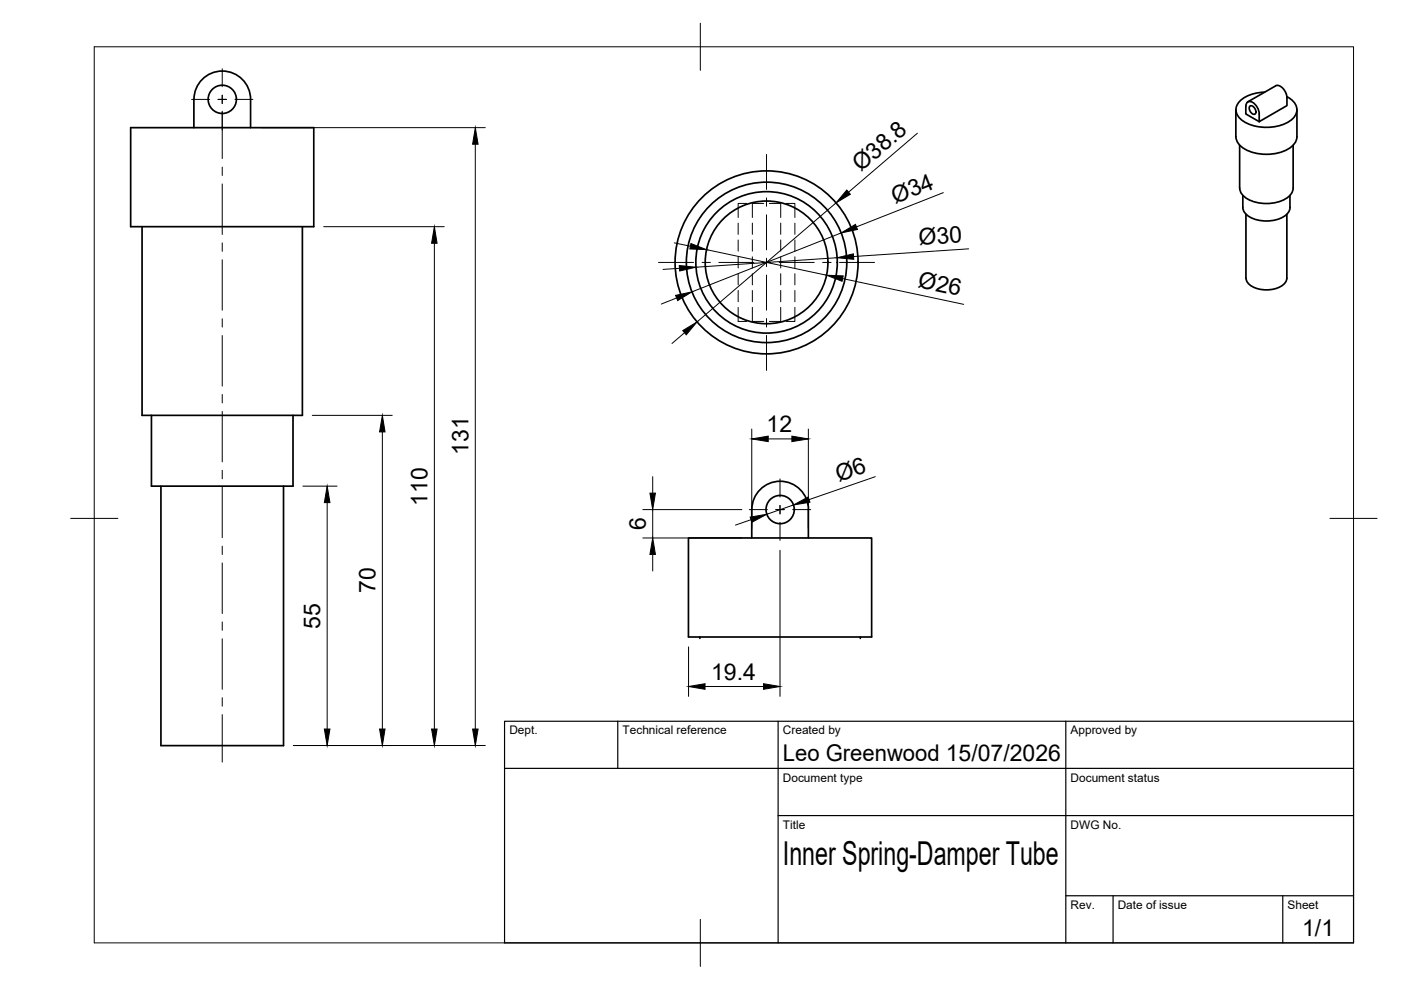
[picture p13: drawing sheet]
<svg xmlns="http://www.w3.org/2000/svg" width="297mm" height="210mm" viewBox="0 0 297 210" stroke-linecap="round" stroke-linejoin="round" font-family="sans-serif">
<defs><g id="words">
<text font-size="7" x="166" y="183.4">Inner Spring-Damper Tube</text>
<g font-size="4.9">
<text x="182.5" y="36.5" transform="rotate(-41 182.5 36.5)">Ø38.8</text>
<text x="189.8" y="43.2" transform="rotate(-22 189.8 43.2)">Ø34</text>
<text x="194.9" y="51.9" transform="rotate(-4 194.9 51.9)">Ø30</text>
<text x="194.5" y="60.9" transform="rotate(12 194.5 60.9)">Ø26</text>
<text x="162.5" y="91.7">12</text>
<text x="99.3" y="96.5" transform="rotate(-90 99.3 96.5)">131</text>
<text x="90.6" y="107.3" transform="rotate(-90 90.6 107.3)">110</text>
<text x="177.8" y="102.1" transform="rotate(-19 177.8 102.1)">Ø6</text>
<text x="136.9" y="112.4" transform="rotate(-90 136.9 112.4)">6</text>
<text x="79.6" y="125.8" transform="rotate(-90 79.6 125.8)">70</text>
<text x="67.9" y="133.3" transform="rotate(-90 67.9 133.3)">55</text>
<text x="150.8" y="144.1">19.4</text>
<text x="166" y="161.4">Leo Greenwood 15/07/2026</text>
<text x="276.1" y="198.6">1/1</text>
</g>
<g font-size="2.5">
<text x="108" y="155.7">Dept.</text>
<text x="132" y="155.7">Technical reference</text>
<text x="166" y="155.7">Created by</text>
<text x="227" y="155.7">Approved by</text>
<text x="166" y="165.7">Document type</text>
<text x="227" y="165.7">Document status</text>
<text x="166" y="175.7">Title</text>
<text x="227" y="175.7">DWG No.</text>
<text x="227" y="192.7">Rev.</text>
<text x="237" y="192.7">Date of issue</text>
<text x="273" y="192.7">Sheet</text>
</g>
</g></defs>
<!-- layer: Visible -->
<g fill="none" stroke="#000" stroke-width=".36">
<path d="M268.1 19.5a6.8 6.8 0 0 0-5.8 2.7 2.71 2.71 0 0 0 1.6 3.7 9.6 9.6 0 0 0 10.2-.7 2.54 2.54 0 0 0-.5-4.2l-.7-.5M270.4 18.2l-5.9 3.4M270.5 18.2a2.18 2.18 0 0 1 2.3 2.1l.1 .4M27.7 27.1h38.8v21h-38.8zM41.1 21.1v6M41.1 21.1a6 6 0 0 1 6-6 6 6 0 0 1 6 6M53.1 21.1v6M262 23.3v5.7M262.8 30.8v9.1M262.8 39.9a3.5 3.5 0 0 0 2.9 2.8 8.4 8.4 0 0 0 7.7-1.2l.7-1 .1-.6M264.1 22.5v1.7l2.9 1.6M264.2 22.5a.95 .95 0 0 1 .6-1 .95 .95 0 0 1 1.1 .5l.7 .8a4.5 4.5 0 0 1 .4 3"/>
<path d="M265.1 22.5a1.16 1.16 0 0 1 1 1.7 1.16 1.16 0 0 1-1-1.7zM272.9 20.8v1.6l-5.9 3.4M274.2 30.8v9.1M275 23.3v5.7a4 4 0 0 1-3.2 3.2 9.6 9.6 0 0 1-8.9-1.3l-.8-1.2-.1-.7M30.1 48.1v40h34v-40M263.5 41.4v2.6M263.5 44a3.4 3.4 0 0 0 3.1 2.6 6.7 6.7 0 0 0 6.5-1.5l.4-1.1M264.2 45.4v13.6a2.94 2.94 0 0 0 2.6 2.3 5.8 5.8 0 0 0 5.7-1.4l.3-.9v-13.6M273.5 41.4v2.6M32.1 88.1v15h30v-15M34.1 103.1v55h26v-55M146 114.1h38.8v21h-38.8z"/>
<path d="M171.4 108v6.1M171.4 108a6 6 0 0 0-6-6 6 6 0 0 0-6 6v6.1M148.4 135.1v.3M182.4 135.1v.3"/>
<circle cx="47.1" cy="21.1" r="3"/>
<circle cx="162.5" cy="55.6" r="19.4"/>
<circle cx="162.5" cy="55.6" r="17"/>
<circle cx="162.5" cy="55.6" r="15"/>
<circle cx="162.5" cy="55.6" r="13"/>
<circle cx="165.4" cy="108" r="3"/>
</g>
<!-- layer: Hidden -->
<g fill="none" stroke="#000" stroke-width=".21">
<path d="M156.5 47.3v2.4M156.5 50.9v2.3M156.5 54.5v2.3M156.5 58v2.4M158.3 43.1h-1.8v3M159.5 43.1v3M159.5 47.3v2.4M159.5 50.9v2.3M159.5 54.5v2.3M159.5 58v2.4M159.5 43.1h2.4M163.1 43.1h2.4"/>
<path d="M165.5 43.1v3M165.5 47.3v2.4M165.5 50.9v2.3M165.5 54.5v2.3M165.5 58v2.4M166.7 43.1h1.8v3M168.5 47.3v2.4M168.5 50.9v2.3M168.5 54.5v2.3M168.5 58v2.4M156.5 65.2v2.9h1.8M156.5 61.6v2.4"/>
<path d="M159.5 61.6v2.4M159.5 65.2v2.9M159.5 68.1h2.4M163.1 68.1h2.4M165.5 61.6v2.4M165.5 65.2v2.9M168.5 65.2v2.9h-1.8M168.5 61.6v2.4"/>
</g>
<!-- layer: BORDER -->
<path d="M20 9.9h267v190h-267zM148.5 4.9v10M15 109.9h10M282 109.9h10M148.5 194.9v10" fill="none" stroke="#000" stroke-width=".21"/>
<!-- layer: TITLEBLOCK -->
<path d="M107 152.9h180v47h-180zM131 152.9v10M165 152.9v47M226 152.9v47M107 162.9h180M165 172.9h122M226 189.9h61M236 189.9v10M272 189.9v10" fill="none" stroke="#000" stroke-width=".25"/>
<!-- layer: Smart Centers -->
<g fill="none" stroke="#000" stroke-width=".21">
<path d="M47.1 14.6v3.8M40.6 21.1h3.8M46.2 21.1h1.8M47.1 20.2v1.8M47.1 23.6v10M47.1 35.4v1.8M47.1 39v10.7M49.8 21.1h3.8M162.5 32.7v7.5M47.1 51.5v1.8M47.1 55.1v10.7M139.6 55.6h7.4"/>
<path d="M148.8 55.6h1.8M152.4 55.6h7.5M161.6 55.6h1.8M162.5 42v1.7M162.5 45.5v7.5M162.5 54.8v1.7M162.5 58.3v7.5M165.2 55.6h7.4M174.4 55.6h1.8M178 55.6h7.4M47.1 67.6v1.8M47.1 71.1v10.8"/>
<path d="M162.5 67.5v1.8M162.5 71.1v7.4M47.1 83.6v1.8M47.1 87.2v10.7M47.1 99.7v1.8M47.1 103.3v10.7M47.1 115.8v1.8M47.1 119.4v10.7M158.9 108h3.8M164.5 108h1.8M165.4 101.6v3.8M165.4 107.2v1.8"/>
<path d="M165.4 110.7v3.9M168.1 108h3.8M47.1 131.9v1.7M47.1 135.4v10.7M47.1 147.9v1.8M47.1 151.5v10.1"/>
</g>
<!-- layer: FD_Dimensions -->
<g fill="none" stroke="#000" stroke-width=".21">
<path d="M55.2 27.1h47.7M100.8 30.6v124M194.5 28.3l-14.6 12.4M68.6 48.1h25.6M92.1 51.6v103M143 51.5l3.4 .7M144.1 56.9l-3.5 .2M149.8 52.9l25.4 5.4M177.2 43l-29.4 25.3M177.5 54.6l-29.9 2.1M178.3 49.4l-31.6 12.5M178.7 59.1l25.6 5.4"/>
<path d="M200 40.8l-18.4 7.3M205.4 52.8l-24.4 1.6M143.4 63.2l-3.2 1.3M145.1 70.5l-2.6 2.3M66.2 88.1h17M81.1 91.6v63M159.4 91v21M162.9 93.1h5M171.4 91v21M64.2 103.1h7.3M69.4 106.6v48M136.3 114.1h21"/>
<path d="M136.3 108h21M138.4 101.1v3.5M138.4 108v6.1M138.4 117.6v3.5M159.2 110.2l-3.3 1.1M165.4 116.7v31M168.2 107.1l-5.6 1.9M185.6 101.1l-14.1 4.8M146 137.2v10.5M62.2 158.1h40.7M149.5 145.6h12.4"/>
</g>
<g fill="#000" stroke="#000" stroke-width=".21">
<path d="M100.8 27.1l.6 3.5h-1.2zM92.1 48.1l.6 3.5h-1.2zM144 56.3l3.6 .4-3.5 .8zM146.5 51.6l3.3 1.3-3.5-.1zM175.2 58.3l3.6 .2-.3 1.1zM179.5 40.3l.8 .9-3.1 1.8zM177.5 54.6l3.4-.8 .1 1.2zM178.3 49.4l3.1-1.8 .4 1.1zM143.2 62.6l3.5-.7-3 1.8zM144.8 70.1l3-1.8-2.3 2.7zM81.1 88.1l.5 3.5h-1.1zM159.4 93.1l3.5-.6v1.1z"/>
<path d="M167.9 92.5l3.5 .6-3.5 .5zM69.4 103.1l.6 3.5h-1.2zM138.4 114.1l.6 3.5h-1.2zM137.8 104.6h1.2l-.6 3.4zM159 109.6l3.6-.6-3.2 1.7zM168.2 107.1l3.1-1.7 .4 1.1zM68.8 154.6h1.2l-.6 3.5zM80.5 154.6h1.1l-.5 3.5zM91.5 154.6h1.2l-.6 3.5zM100.2 154.6h1.2l-.6 3.5zM146 145.6l3.5-.6v1.1zM161.9 145l3.5 .6-3.5 .5z"/>
</g>
<use href="#words"/>
</svg>
